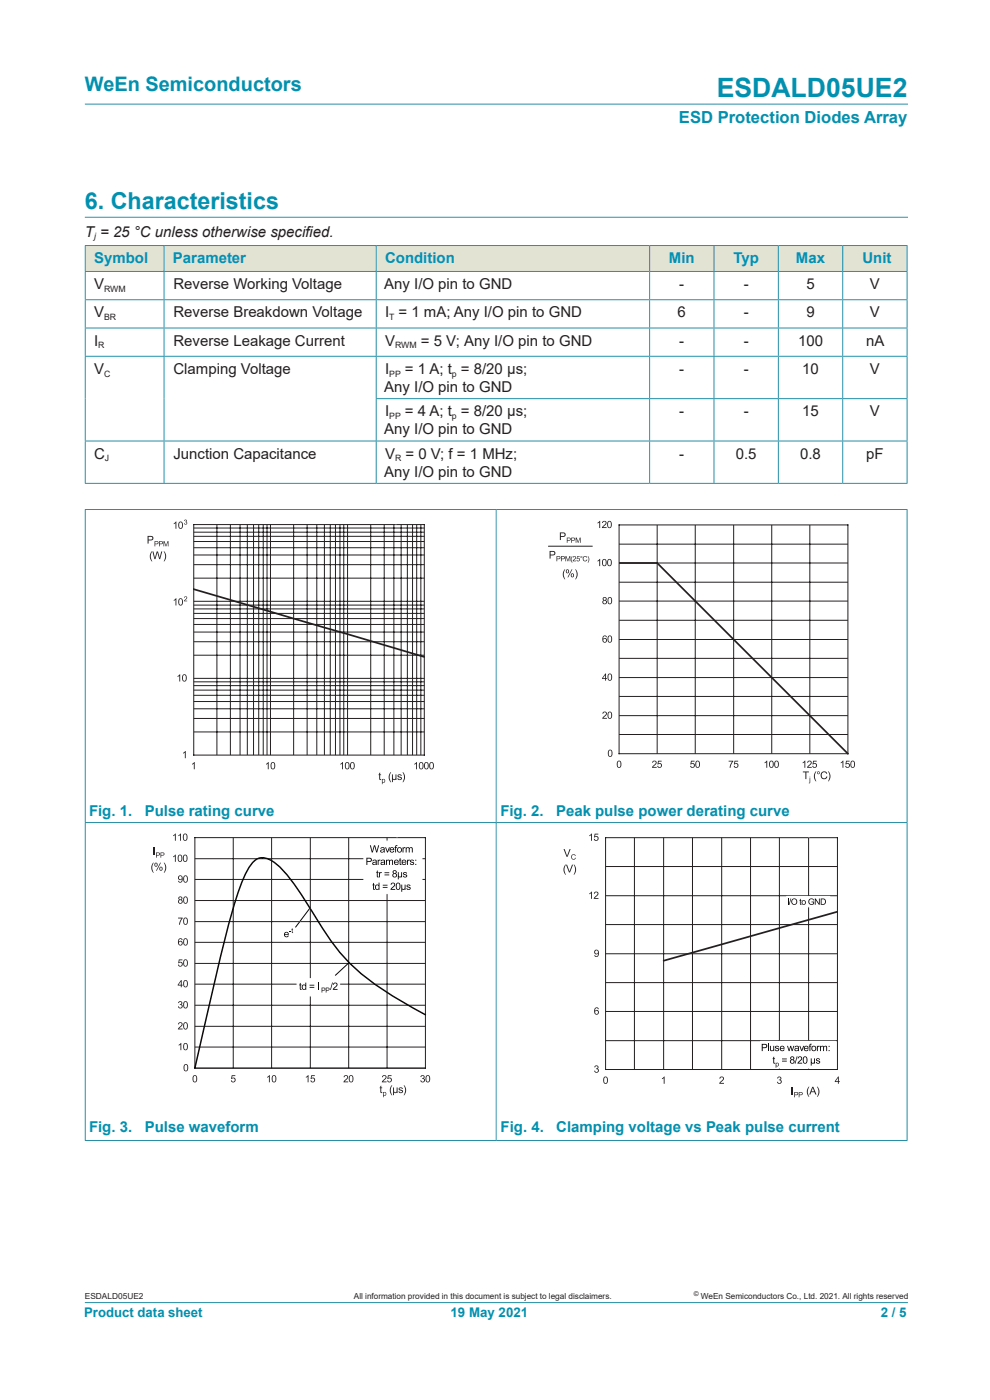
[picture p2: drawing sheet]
<svg xmlns="http://www.w3.org/2000/svg" width="210mm" height="297mm" viewBox="0 0 210 297" stroke-linecap="round" stroke-linejoin="round" font-family="sans-serif">
<defs><g id="words">
<text font-size="5.6" fill="#0091b0" x="152" y="20.6">ESDALD05UE2</text>
<text font-size="4.9" fill="#0091b0" x="18" y="44.2">6. Characteristics</text>
<text font-size="4.2" fill="#0091b0" x="18" y="19.4">WeEn Semiconductors</text>
<text font-size="3.5" fill="#0091b0" x="144" y="26">ESD Protection Diodes Array</text>
<g font-size="3.2" fill="#231f20">
<text x="18" y="50.2">T = 25 °C unless otherwise specif</text>
<text x="64.8" y="50.2">ied.</text>
<text x="20" y="61.3">V</text>
<text x="36.8" y="61.3">Reverse Working Voltage</text>
<text x="81.5" y="61.3">Any I/O pin to GND</text>
<text x="144.1" y="61.3">-</text>
<text x="157.8" y="61.3">-</text>
<text x="171" y="61.3">5</text>
<text x="184.5" y="61.3">V</text>
<text x="20" y="67.3">V</text>
<text x="36.8" y="67.3">Reverse Breakdown Voltage</text>
<text x="81.7" y="67.3">I = 1 mA; Any I/O pin to GND</text>
<text x="143.7" y="67.3">6</text>
<text x="157.8" y="67.3">-</text>
<text x="171" y="67.3">9</text>
<text x="184.5" y="67.3">V</text>
<text x="20" y="73.3">I</text>
<text x="36.8" y="73.3">Reverse Leakage Current</text>
<text x="81.7" y="73.3">V</text>
<text x="89.3" y="73.3">= 5 V; Any I/O pin to GND</text>
<text x="144.1" y="73.3">-</text>
<text x="157.8" y="73.3">-</text>
<text x="169.3" y="73.3">100</text>
<text x="183.7" y="73.3">nA</text>
<text x="20" y="79.3">V</text>
<text x="36.8" y="79.3">Clamping Voltage</text>
<text x="81.5" y="83.1">Any I/O pin to GND</text>
<text x="81.7" y="79.3">I</text>
<text x="85.9" y="79.3">= 1 A; t = 8/20 μs;</text>
<text x="144.1" y="79.3">-</text>
<text x="157.8" y="79.3">-</text>
<text x="170.2" y="79.3">10</text>
<text x="184.5" y="79.3">V</text>
<text x="81.7" y="88.3">I</text>
<text x="85.9" y="88.3">= 4 A; t = 8/20 μs;</text>
<text x="144.1" y="88.3">-</text>
<text x="157.8" y="88.3">-</text>
<text x="170.2" y="88.3">15</text>
<text x="184.5" y="88.3">V</text>
<text x="81.5" y="92.1">Any I/O pin to GND</text>
<text x="20" y="97.3">C</text>
<text x="36.8" y="97.3">Junction Capacitance</text>
<text x="81.5" y="101.1">Any I/O pin to GND</text>
<text x="81.7" y="97.3">V = 0 V; f = 1 MHz;</text>
<text x="144.1" y="97.3">-</text>
<text x="156.1" y="97.3">0.5</text>
<text x="169.7" y="97.3">0.8</text>
<text x="183.7" y="97.3">pF</text>
</g>
<g font-size="3.2" fill="#0091b0">
<text x="20" y="55.8">Symbol</text>
<text x="36.7" y="55.8">Parameter</text>
<text x="81.7" y="55.8">Condition</text>
<text x="141.9" y="55.8">Min</text>
<text x="155.6" y="55.8">Typ</text>
<text x="168.8" y="55.8">Max</text>
<text x="182.9" y="55.8">Unit</text>
<text x="18.9" y="173.1">Fig. 1.</text>
<text x="30.7" y="173.1">Pulse rating curve</text>
<text x="106.1" y="173.1">Fig. 2.</text>
<text x="117.9" y="173.1">Peak pulse power derating curve</text>
<text x="18.9" y="240.2">Fig. 3.</text>
<text x="30.7" y="240.2">Pulse waveform</text>
<text x="106.2" y="240.2">Fig. 4.</text>
<text x="118" y="240.2">Clamping voltage vs Peak pulse current</text>
</g>
<g font-size="2.8" fill="#0091b0">
<text x="17.9" y="279.4">Product data sheet</text>
<text x="95.6" y="279.4">19 May 2021</text>
<text x="186.8" y="279.4">2 / 5</text>
</g>
<g font-size="1.9" fill="#231f20">
<text x="19.9" y="50.8">j</text>
<text x="22.1" y="61.9">RWM</text>
<text x="22.1" y="67.9">BR</text>
<text x="82.6" y="67.9">T</text>
<text x="20.9" y="73.9">R</text>
<text x="83.8" y="73.9">RWM</text>
<text x="22.1" y="79.9">C</text>
<text x="82.6" y="79.9">PP</text>
<text x="95.9" y="79.9">p</text>
<text x="82.6" y="88.9">PP</text>
<text x="95.9" y="88.9">p</text>
<text x="22.3" y="97.9">J</text>
<text x="83.8" y="97.9">R</text>
</g>
<g font-size="1.8" fill="#231f20">
<text x="18" y="275.5">ESDALD05UE2</text>
<text x="75.1" y="275.5">All information provided in this document is subject to legal disclaimers.</text>
<text x="148.7" y="275.5">WeEn Semiconductors Co., Ltd. 2021. All rights reserved</text>
</g>
<text font-size="1.4" fill="#231f20" x="147.2" y="275">©</text>
</g></defs>
<path d="M18 22.1h174.6M18 46.1h174.6M18 108.1h174.5M18.1 108.2v66.2M105.2 108.2v66.2M192.4 108.2v66.2M18 174.5h174.5M18.1 174.6v67.3M105.2 174.6v67.3M192.4 174.6v67.3M18 242h174.5M18 276.3h174.6" fill="none" stroke="#288ea6" stroke-width=".21"/>
<g fill="none" stroke="#231f20" stroke-width=".21">
<path d="M41.1 111.3h48.9v48.9h-48.9zM41.1 112h48.9M41.1 112.9h48.9M41.1 113.8h48.9M41.1 114.9h48.9M41.1 116.2h48.9M41.1 117.7h48.9M41.1 119.8h48.9M46 111.3v48.9M48.9 111.3v48.9M50.9 111.3v48.9M52.5 111.3v48.9"/>
<path d="M53.8 111.3v48.9M54.9 111.3v48.9M55.8 111.3v48.9M56.6 111.3v48.9M57.4 111.3v48.9M62.3 111.3v48.9M65.1 111.3v48.9M67.2 111.3v48.9M68.8 111.3v48.9M70.1 111.3v48.9M71.2 111.3v48.9M72.1 111.3v48.9"/>
<path d="M72.9 111.3v48.9M73.7 111.3v48.9M78.6 111.3v48.9M81.5 111.3v48.9M83.6 111.3v48.9M85.1 111.3v48.9M86.4 111.3v48.9M87.5 111.3v48.9M88.4 111.3v48.9M89.3 111.3v48.9M41.1 127.6h48.9M41.1 122.6h48.9"/>
<path d="M41.1 128.4h48.9M41.1 129.2h48.9M41.1 130.1h48.9M41.1 131.2h48.9M41.1 132.5h48.9M41.1 134.1h48.9M41.1 136.1h48.9M41.1 139h48.9M41.1 143.9h48.9M41.1 144.6h48.9M41.1 145.5h48.9M41.1 146.4h48.9"/>
<path d="M41.1 147.5h48.9M41.1 148.8h48.9M41.1 150.4h48.9M41.1 152.4h48.9M41.1 155.3h48.9"/>
</g>
<g fill="#231f20">
<path d="M40.7 162l.6-.3v1.5h-.2v-1.2l-.4 .2z"/>
<path d="M56.4 162l.6-.3v1.5h-.2v-1.2l-.4 .2z"/>
<path d="M72.2 162l.6-.3v1.5h-.2v-1.2l-.4 .2z"/>
<path d="M87.9 162l.5-.3v1.5h-.1v-1.2l-.4 .2z"/>
<path d="M38.8 159.7l.6-.4v1.5h-.2v-1.1l-.4 .2z"/>
<path d="M37.7 143.4l.5-.4v1.6h-.2v-1.2l-.3 .2z"/>
<path d="M36.9 127.3l.5-.4v1.5h-.2v-1.1l-.3 .2z"/>
<path d="M39.1 126.6a.36 .36 0 0 1 .6 .1 .36 .36 0 0 1-.3 .5l-.2 .2h.5v.2h-.7l.1-.3a.47 .47 0 0 0 .4-.7l-.5 .2z"/>
<path d="M36.9 111l.5-.4v1.6h-.2v-1.2l-.3 .2z"/>
<path d="M39.2 110.3a.28 .28 0 0 1 .4 0 .28 .28 0 0 1-.1 .4 .33 .33 0 0 1 0 .6 .33 .33 0 0 1-.5-.3h.2a.21 .21 0 0 0 .2 .2 .21 .21 0 0 0 .2-.3 .21 .21 0 0 0-.3-.1v-.1a.18 .18 0 0 0 .2-.2 .18 .18 0 0 0-.2-.2 .18 .18 0 0 0-.1 .2h-.2z"/>
<path d="M57.7 161.9a.85 .85 0 0 0 .2 1.2 .79 .79 0 0 0 0-1.3zM57.6 161.8a.55 .55 0 0 1 .6 0 .55 .55 0 0 1 .2 .6 .55 .55 0 0 1-.5 .8 .55 .55 0 0 1-.5-.8z"/>
<path d="M73.4 161.9a.85 .85 0 0 0 .3 1.2 .79 .79 0 0 0-.1-1.3zM73.4 161.8a.55 .55 0 0 1 .6 0 .55 .55 0 0 1 .1 .6 .55 .55 0 0 1-.4 .8 .55 .55 0 0 1-.5-.8z"/>
<path d="M74.5 161.9a.85 .85 0 0 0 .3 1.2 .79 .79 0 0 0-.1-1.3zM74.5 161.8a.55 .55 0 0 1 .6 0 .55 .55 0 0 1 .1 .6 .55 .55 0 0 1-.4 .8 .55 .55 0 0 1-.5-.8z"/>
<path d="M89.1 161.9a.85 .85 0 0 0 .2 1.2 .79 .79 0 0 0 0-1.3zM89.1 161.8a.55 .55 0 0 1 .6 0 .55 .55 0 0 1 .1 .6 .55 .55 0 0 1-.5 .8 .55 .55 0 0 1-.5-.8z"/>
<path d="M90.2 161.9a.85 .85 0 0 0 .2 1.2 .79 .79 0 0 0 0-1.3zM90.2 161.8a.55 .55 0 0 1 .6 0 .55 .55 0 0 1 .1 .6 .55 .55 0 0 1-.5 .8 .55 .55 0 0 1-.5-.8z"/>
<path d="M91.3 161.9a.85 .85 0 0 0 .2 1.2 .79 .79 0 0 0 0-1.3zM91.3 161.8a.55 .55 0 0 1 .6 0 .55 .55 0 0 1 .1 .6 .55 .55 0 0 1-.5 .8 .55 .55 0 0 1-.5-.8z"/>
<path d="M38.9 143.3a.85 .85 0 0 0 .2 1.1 .79 .79 0 0 0 0-1.2zM38.8 143.1a.55 .55 0 0 1 .7 .1 .55 .55 0 0 1 .1 .6 .55 .55 0 0 1-.5 .8 .55 .55 0 0 1-.5-.8z"/>
<path d="M38.1 127.2a.85 .85 0 0 0 .2 1.1 .79 .79 0 0 0 0-1.2zM38 127a.55 .55 0 0 1 .7 .1 .55 .55 0 0 1 .1 .6 .55 .55 0 0 1-.5 .8 .55 .55 0 0 1-.5-.8z"/>
<path d="M38.1 110.9a.85 .85 0 0 0 .2 1.1 .79 .79 0 0 0 0-1.2zM38 110.7a.55 .55 0 0 1 .7 .1 .55 .55 0 0 1 .1 .6 .55 .55 0 0 1-.5 .8 .55 .55 0 0 1-.5-.8z"/>
</g>
<path d="M41 125l49 14.4" fill="none" stroke="#231f20" stroke-width=".37"/>
<g fill="#231f20">
<path d="M34.7 114.8h.2l.3 .9 .3-.9h.2v1.1h-.1v-.9l-.3 .9h-.2l-.3-.9v.9h-.1z"/>
<path d="M32.2 117h.1a1.88 1.88 0 0 0 0 2.1 1.44 1.44 0 0 1-.1-2.1z"/>
<path d="M32.3 117h.2l.4 1.4 .3-1.4h.3l.4 1.4 .3-1.4h.2l-.4 1.6h-.2l-.4-1.4-.4 1.4h-.2z"/>
<path d="M34.7 117a1.33 1.33 0 0 1 0 2.1 1.88 1.88 0 0 0 0-2.1z"/>
<path d="M80.4 164l.2-.1v.4h.2v.1h-.2v.7l.3 .4a.3 .3 0 0 1-.4-.1 .3 .3 0 0 1-.1-.3v-.7h-.1z"/>
<path d="M82.8 163.8h.2a1.88 1.88 0 0 0 0 2.1 1.44 1.44 0 0 1-.2-2.1z"/>
<path d="M83.1 164.3h.2v.7a.27 .27 0 0 0 .3 .3 .27 .27 0 0 0 .3-.3v-.7h.2v1.2h-.2v-.2l-.3 .2-.3-.2v.6h-.2z"/>
<path d="M84.4 164.4l.2-.1a.46 .46 0 0 1 .6 .3h-.2a.23 .23 0 0 0-.2-.2 .23 .23 0 0 0-.2 .3 .46 .46 0 0 1 .6 .2 .46 .46 0 0 1-.1 .6 .46 .46 0 0 1-.7-.1l-.1-.3h.2a.26 .26 0 0 0 .3 .3 .26 .26 0 0 0 .2-.4h-.1a.43 .43 0 0 1-.5-.1 .43 .43 0 0 1 0-.5z"/>
<path d="M85.4 163.8a1.33 1.33 0 0 1 0 2.1 1.88 1.88 0 0 0 0-2.1z"/>
<path d="M31.5 113.9v.6l.6-.1a.3 .3 0 0 0 .2-.3 .3 .3 0 0 0-.4-.2zM31.3 113.7h.6a.5 .5 0 0 1 .7 .5 .5 .5 0 0 1-.7 .5h-.4v.6h-.2z"/>
<path d="M32.9 114.9v.4h.4a.2 .2 0 0 0 .2-.2 .2 .2 0 0 0-.3-.2zM32.8 114.8h.6a.32 .32 0 0 1 .2 .3 .32 .32 0 0 1-.2 .3l-.5 .1v.4h-.1z"/>
<path d="M33.9 114.9v.4h.4a.2 .2 0 0 0 .1-.2 .2 .2 0 0 0-.2-.2zM33.7 114.8h.6a.32 .32 0 0 1 .3 .3 .32 .32 0 0 1-.2 .3l-.5 .1v.4h-.2z"/>
<path d="M81.2 165.4l.1 .5a.27 .27 0 0 0 .3-.3 .27 .27 0 0 0-.4-.2zM81 165.3l.1 .1a.37 .37 0 0 1 .6 .3 .37 .37 0 0 1-.6 .3v.4h-.1z"/>
</g>
<g fill="#fff">
<path d="M84.7 110l.5-.1 .2 .3h-.2a.29 .29 0 0 0-.5 .1 .29 .29 0 0 0 .3 .4l.3-.2a.44 .44 0 0 1-.7 .3 .44 .44 0 0 1 .1-.8z"/>
<path d="M85.7 109.6a.4 .4 0 0 1 .6 .1 .4 .4 0 0 1-.2 .6l-.5 .4h.6v.1h-.8l.7-.7a.25 .25 0 0 0 0-.4 .25 .25 0 0 0-.4 .2h-.2z"/>
<path d="M86.4 110.3h.5l-.1 .2h-.5z"/>
<path d="M83.4 110.5a.23 .23 0 0 0 .3 .2 .23 .23 0 0 0 .1-.3zM83.3 110a.38 .38 0 0 1 .5-.1 .38 .38 0 0 1 .3 .4l-.1 .5-.2-.1a.33 .33 0 0 1-.4 .2 .33 .33 0 0 1-.2-.5 .33 .33 0 0 1 .5-.1l.2-.1a.23 .23 0 0 0-.2-.2 .23 .23 0 0 0-.3 .2h-.1z"/>
<path d="M84.3 109.9h.2l-.3 1.1-.4 .2 .3-.2zM84.4 109.5h.2l-.1 .2h-.1z"/>
<path d="M87.3 109.7l-.1 .1a.52 .52 0 0 0 .2 .9 .58 .58 0 0 0 .3-.5 .58 .58 0 0 0-.3-.5zM87.2 109.6a.41 .41 0 0 1 .5 0 .41 .41 0 0 1 .1 .6 .49 .49 0 0 1-.3 .6 .49 .49 0 0 1-.6-.2l.1-.5z"/>
<path d="M88.2 109.7v.1a.52 .52 0 0 0 .1 .9 .58 .58 0 0 0 .4-.5 .58 .58 0 0 0-.3-.5zM88.1 109.6a.41 .41 0 0 1 .6 0 .41 .41 0 0 1 0 .6 .49 .49 0 0 1-.2 .6 .49 .49 0 0 1-.6-.2v-.5z"/>
<path d="M89.4 109.8l-.4 .6h.3zM89.5 109.5h.2l-.2 .9h.2l-.1 .1h-.1l-.1 .3h-.2l.1-.3h-.5v-.1z"/>
</g>
<g fill="none" stroke="#231f20" stroke-width=".21">
<path d="M131.3 111.4h48.6v48.5h-48.6zM131.3 119.4h48.6M131.3 115.4h48.6M139.4 111.4v48.5M147.5 111.4v48.5M155.6 111.4v48.5M163.7 111.4v48.5M171.8 111.4v48.5M131.3 127.5h48.6M131.3 135.7h48.6M131.3 123.5h48.6M131.3 131.6h48.6"/>
<path d="M131.3 139.7h48.6M131.3 143.7h48.6M131.3 151.8h48.6M131.3 147.7h48.6M131.3 155.8h48.6"/>
</g>
<g fill="#231f20">
<path d="M138.5 161.5a.52 .52 0 0 1 .8 .2 .52 .52 0 0 1-.5 .7l-.2 .3h.7v.2h-1l.2-.5a.59 .59 0 0 0 .4-.9l-.6 .3z"/>
<path d="M139.6 161.4h.7v.2h-.6v.4a.5 .5 0 0 1 .7 .2 .5 .5 0 0 1-.4 .7 .5 .5 0 0 1-.6-.4h.2a.32 .32 0 0 0 .5 .1 .32 .32 0 0 0 0-.5 .32 .32 0 0 0-.5 .1h-.2z"/>
<path d="M146.6 161.4h.7v.2h-.6l-.1 .4a.5 .5 0 0 1 .8 .2 .5 .5 0 0 1-.4 .7 .5 .5 0 0 1-.6-.4h.2a.32 .32 0 0 0 .5 .1 .32 .32 0 0 0 0-.5 .32 .32 0 0 0-.5 .1h-.2z"/>
<path d="M154.6 161.4h.9l-.5 1.5h-.2v-.5l.5-.8h-.7z"/>
<path d="M155.8 161.4h.8v.2h-.6l-.1 .4a.5 .5 0 0 1 .7 .2 .5 .5 0 0 1-.3 .7 .5 .5 0 0 1-.7-.4h.2a.32 .32 0 0 0 .5 .1 .32 .32 0 0 0 0-.5 .32 .32 0 0 0-.5 .1h-.1z"/>
<path d="M162.2 161.7l.5-.3v1.5h-.1v-1.2l-.4 .2z"/>
<path d="M170.3 161.7l.5-.3v1.5h-.2v-1.2l-.3 .2z"/>
<path d="M171.4 161.5a.52 .52 0 0 1 .8 .2 .52 .52 0 0 1-.5 .7l-.3 .3h.8v.2h-1l.2-.5a.59 .59 0 0 0 .4-.9l-.6 .3z"/>
<path d="M172.5 161.4h.7v.2h-.6v.4a.5 .5 0 0 1 .7 .2 .5 .5 0 0 1-.4 .7 .5 .5 0 0 1-.6-.4h.2a.32 .32 0 0 0 .5 .1 .32 .32 0 0 0 0-.5 .32 .32 0 0 0-.5 .1h-.2z"/>
<path d="M178.3 161.7l.6-.3v1.5h-.2v-1.2l-.4 .2z"/>
<path d="M179.5 161.4h.7v.2h-.6l-.1 .4a.5 .5 0 0 1 .7 .2 .5 .5 0 0 1-.3 .7 .5 .5 0 0 1-.6-.4h.2a.32 .32 0 0 0 .5 .1 .32 .32 0 0 0 0-.5 .32 .32 0 0 0-.5 .1h-.2z"/>
<path d="M127.9 151.1a.52 .52 0 0 1 .8 .2 .52 .52 0 0 1-.4 .7l-.3 .3h.7v.2h-1l.3-.5a.59 .59 0 0 0 .4-.9l-.6 .3z"/>
<path d="M126.7 119l.6-.4v1.5h-.2v-1.2l-.4 .2z"/>
<path d="M126.7 110.9l.6-.4v1.5h-.2v-1.2l-.4 .3z"/>
<path d="M127.9 110.6a.52 .52 0 0 1 .7 .2 .52 .52 0 0 1-.4 .7l-.3 .3h.8v.2h-1l.2-.4a.59 .59 0 0 0 .4-.9l-.6 .2z"/>
<path d="M131.1 161.6a.84 .84 0 0 0 .2 1.2 .78 .78 0 0 0 0-1.3zM131 161.5a.54 .54 0 0 1 .7 0 .54 .54 0 0 1 .1 .6 .54 .54 0 0 1-.5 .8 .54 .54 0 0 1-.5-.8z"/>
<path d="M147.8 161.6a.84 .84 0 0 0 .2 1.2 .78 .78 0 0 0 0-1.3zM147.7 161.5a.54 .54 0 0 1 .6 0 .54 .54 0 0 1 .2 .6 .54 .54 0 0 1-.5 .8 .54 .54 0 0 1-.5-.8z"/>
<path d="M163.4 161.6a.84 .84 0 0 0 .2 1.2 .78 .78 0 0 0 0-1.3zM163.4 161.5a.54 .54 0 0 1 .6 0 .54 .54 0 0 1 .1 .6 .54 .54 0 0 1-.5 .8 .54 .54 0 0 1-.5-.8z"/>
<path d="M164.5 161.6a.84 .84 0 0 0 .2 1.2 .78 .78 0 0 0 0-1.3zM164.4 161.5a.54 .54 0 0 1 .7 0 .54 .54 0 0 1 .1 .6 .54 .54 0 0 1-.5 .8 .54 .54 0 0 1-.5-.8z"/>
<path d="M180.7 161.6a.84 .84 0 0 0 .2 1.2 .78 .78 0 0 0 0-1.3zM180.6 161.5a.54 .54 0 0 1 .6 0 .54 .54 0 0 1 .2 .6 .54 .54 0 0 1-.5 .8 .54 .54 0 0 1-.5-.8z"/>
<path d="M129.2 159.3a.84 .84 0 0 0 .2 1.1 .78 .78 0 0 0 0-1.2zM129.2 159.1a.54 .54 0 0 1 .6 .1 .54 .54 0 0 1 .1 .6 .54 .54 0 0 1-.5 .8 .54 .54 0 0 1-.5-.8z"/>
<path d="M129.1 151.2a.84 .84 0 0 0 .3 1.1 .78 .78 0 0 0 0-1.2zM129.1 151a.54 .54 0 0 1 .6 .1 .54 .54 0 0 1 .1 .6 .54 .54 0 0 1-.4 .8 .54 .54 0 0 1-.5-.8z"/>
<path d="M128.4 143.2l-.5 .7h.5zM128.4 142.9h.2v1h.2v.1h-.2v.4h-.2v-.4h-.7z"/>
<path d="M129.1 143.1a.84 .84 0 0 0 .3 1.2 .78 .78 0 0 0 0-1.3zM129.1 143a.54 .54 0 0 1 .6 0 .54 .54 0 0 1 .1 .7 .54 .54 0 0 1-.4 .7 .54 .54 0 0 1-.5-.7z"/>
<path d="M128 135.9a.33 .33 0 0 0 .6 0 .33 .33 0 0 0-.6 0zM127.9 135l.6-.2 .2 .4h-.2a.3 .3 0 0 0-.3-.2 .3 .3 0 0 0-.2 .3l-.1 .2a.49 .49 0 0 1 .8 .2 .49 .49 0 0 1-.4 .7 .49 .49 0 0 1-.5-.6z"/>
<path d="M129.1 135.1a.84 .84 0 0 0 .3 1.1 .78 .78 0 0 0 0-1.2zM129.1 134.9a.54 .54 0 0 1 .6 .1 .54 .54 0 0 1 .1 .6 .54 .54 0 0 1-.4 .7 .54 .54 0 0 1-.5-.7z"/>
<path d="M128 127.7a.31 .31 0 0 0 .6 0 .31 .31 0 0 0-.6 0zM128 127a.25 .25 0 0 0 .5 0 .25 .25 0 0 0-.5 0zM127.9 126.8a.41 .41 0 0 1 .7-.1 .41 .41 0 0 1-.1 .7 .45 .45 0 0 1 .1 .6 .45 .45 0 0 1-.7 0 .45 .45 0 0 1 .2-.6l-.3-.3z"/>
<path d="M129.1 126.9a.84 .84 0 0 0 .3 1.1 .78 .78 0 0 0 0-1.2zM129.1 126.7a.54 .54 0 0 1 .6 .1 .54 .54 0 0 1 .1 .6 .54 .54 0 0 1-.4 .8 .54 .54 0 0 1-.5-.8z"/>
<path d="M128 118.8a.84 .84 0 0 0 .2 1.2 .78 .78 0 0 0 0-1.3zM127.9 118.7a.54 .54 0 0 1 .6 0 .54 .54 0 0 1 .2 .6 .54 .54 0 0 1-.5 .8 .54 .54 0 0 1-.5-.8z"/>
<path d="M129.1 118.8a.84 .84 0 0 0 .2 1.2 .78 .78 0 0 0 0-1.3zM129 118.7a.54 .54 0 0 1 .6 0 .54 .54 0 0 1 .2 .6 .54 .54 0 0 1-.5 .8 .54 .54 0 0 1-.5-.8z"/>
<path d="M129.1 110.8a.84 .84 0 0 0 .2 1.1 .78 .78 0 0 0 0-1.2zM129 110.6a.54 .54 0 0 1 .6 .1 .54 .54 0 0 1 .2 .6 .54 .54 0 0 1-.5 .7 .54 .54 0 0 1-.5-.7z"/>
</g>
<path d="M131.3 119.4h8.1l40.5 40.5" fill="none" stroke="#231f20" stroke-width=".36"/>
<g fill="#231f20">
<path d="M122.1 114.1h.2l.3 .9 .4-.9h.2v1h-.2v-.9l-.3 .9h-.1l-.3-.9v.9h-.2z"/>
<path d="M119 113.1v.6h.6a.29 .29 0 0 0 .2-.4 .29 .29 0 0 0-.4-.2zM118.8 112.9h.6a.5 .5 0 0 1 .6 .5 .5 .5 0 0 1-.6 .5h-.4v.7h-.2z"/>
<path d="M120.4 114.2v.4h.4a.2 .2 0 0 0 .1-.3 .2 .2 0 0 0-.2-.1zM120.2 114.1h.6a.32 .32 0 0 1 .3 .3 .32 .32 0 0 1-.2 .3h-.5v.4h-.2z"/>
<path d="M121.3 114.2v.4h.4a.2 .2 0 0 0 .2-.3 .2 .2 0 0 0-.3-.1zM121.2 114.1h.6a.32 .32 0 0 1 .2 .3 .32 .32 0 0 1-.2 .3h-.5v.4h-.1z"/>
</g>
<path d="M116.3 115.9h9.3" fill="none" stroke="#231f20" stroke-width=".21"/>
<g fill="#231f20">
<path d="M119.9 118h.3l.3 .9 .3-.9h.2v1.1h-.2v-.9l-.3 .9h-.1l-.3-1v1h-.2z"/>
<path d="M121.3 118l.1 .1a1.24 1.24 0 0 0 0 1.3 .96 .96 0 0 1-.1-1.4z"/>
<path d="M121.6 118.1a.38 .38 0 0 1 .6 .1 .38 .38 0 0 1-.3 .5l-.2 .2h.5v.2h-.7l.1-.3a.49 .49 0 0 0 .3-.7l-.4 .2z"/>
<path d="M122.4 118h.6v.1h-.5v.3a.36 .36 0 0 1 .5 .2 .36 .36 0 0 1-.3 .5 .36 .36 0 0 1-.4-.3h.1a.23 .23 0 0 0 .4 .1 .23 .23 0 0 0 0-.4 .23 .23 0 0 0-.4 .1h-.1z"/>
<path d="M123.8 118.1l.5-.1 .3 .3h-.2a.36 .36 0 0 0-.5 0 .36 .36 0 0 0 0 .5 .36 .36 0 0 0 .5-.1h.2a.54 .54 0 0 1-.8 .3 .54 .54 0 0 1 0-.9z"/>
<path d="M124.6 118a.89 .89 0 0 1 0 1.4 1.27 1.27 0 0 0 0-1.4z"/>
<path d="M119.8 120.8h.1a1.87 1.87 0 0 0 0 2.1 1.43 1.43 0 0 1-.1-2.1z"/>
<path d="M122 120.8a1.32 1.32 0 0 1 0 2.1 1.87 1.87 0 0 0 0-2.1z"/>
<path d="M170.3 163.7h1.3v.2h-.5v1.4h-.3v-1.4h-.5z"/>
<path d="M173 163.6h.2a1.87 1.87 0 0 0 0 2.2 1.43 1.43 0 0 1-.2-2.2z"/>
<path d="M174.3 163.9l.3-.2h.5l.4 .4-.2 .1a.57 .57 0 0 0-.9-.2 .57 .57 0 0 0 0 .8 .49 .49 0 0 0 .5 .3 .49 .49 0 0 0 .4-.4l.2 .1a.79 .79 0 0 1-1.2 .3 .79 .79 0 0 1 0-1.2z"/>
<path d="M175.6 163.6a1.32 1.32 0 0 1 0 2.2 1.87 1.87 0 0 0 0-2.2z"/>
<path d="M116.8 117.1v.5h.6a.29 .29 0 0 0 .2-.3 .29 .29 0 0 0-.4-.2zM116.6 116.9h.6a.5 .5 0 0 1 .6 .4 .5 .5 0 0 1-.6 .5h-.4v.7h-.2z"/>
<path d="M118.2 118.1v.4h.4a.2 .2 0 0 0 .1-.3 .2 .2 0 0 0-.2-.1zM118 118h.6a.32 .32 0 0 1 .3 .3 .32 .32 0 0 1-.2 .3h-.5v.5h-.2z"/>
<path d="M119.1 118.1v.4h.4a.2 .2 0 0 0 .2-.3 .2 .2 0 0 0-.3-.1zM119 118h.6a.32 .32 0 0 1 .2 .3 .32 .32 0 0 1-.2 .3h-.5v.5h-.1z"/>
<path d="M123.2 118.2a.15 .15 0 0 0 .3 0 .15 .15 0 0 0-.3 0zM123.1 118.2a.21 .21 0 0 1 .4 0 .21 .21 0 0 1-.4 0z"/>
<path d="M121.3 121.8v.5a.25 .25 0 0 0 .3-.3 .25 .25 0 0 0-.3-.2zM121.1 122a.4 .4 0 0 1 .8 0 .4 .4 0 0 1-.8 0zM121.3 120.8h.1l-.9 1.7h-.1zM120.2 121l.1 .5a.25 .25 0 0 0 .2-.3 .25 .25 0 0 0-.3-.2zM120 121.2a.4 .4 0 0 1 .8 0 .4 .4 0 0 1-.8 0z"/>
<path d="M171.7 165.1h.2v.9l-.3 .2zM171.7 164.8l.2 .1z"/>
<path d="M173.4 163.9a.2 .2 0 0 0 .4 0 .2 .2 0 0 0-.4 0zM173.3 163.9a.31 .31 0 0 1 .6 0 .31 .31 0 0 1-.6 0z"/>
</g>
<g fill="#fff">
<path d="M173.4 109.9h.2l-.1 .2a.29 .29 0 0 1 .3-.2 .29 .29 0 0 1 .3 .2 .28 .28 0 0 1 .3-.2 .28 .28 0 0 1 .2 .3l-.1 .7h-.2l.2-.8-.1-.1-.3 .2-.2 .7h-.1l.1-.8-.2-.1-.2 .3-.1 .6h-.2z"/>
<path d="M175.1 109.6h.3l-.2 .1 .1 .3h-.2l-.2 .9h-.1l.1-.9-.1-.1h.2z"/>
<path d="M175.5 109.6h.7l-.1 .1h-.5l-.1 .3a.42 .42 0 0 1 .6 .3 .42 .42 0 0 1-.4 .6 .42 .42 0 0 1-.4-.4h.1a.27 .27 0 0 0 .4 .2 .27 .27 0 0 0 .1-.4 .27 .27 0 0 0-.4-.1h-.2z"/>
<path d="M176.2 110.3h.5l-.1 .2h-.4z"/>
<path d="M178.9 109.6a.35 .35 0 0 1 .5 .1 .35 .35 0 0 1-.1 .5 .41 .41 0 0 1-.1 .7 .41 .41 0 0 1-.6-.4h.1a.26 .26 0 0 0 .3 .3 .26 .26 0 0 0 .2-.3 .26 .26 0 0 0-.2-.3v-.1a.23 .23 0 0 0 .3-.1 .23 .23 0 0 0-.2-.3 .23 .23 0 0 0-.2 .2h-.2z"/>
<path d="M172.5 110.5a.22 .22 0 0 0 .3 .2 .22 .22 0 0 0 .1-.3zM172.5 110.1a.38 .38 0 0 1 .4-.2 .38 .38 0 0 1 .3 .4l-.1 .6-.2-.2a.33 .33 0 0 1-.4 .2 .33 .33 0 0 1-.2-.5 .33 .33 0 0 1 .5-.1h.2a.23 .23 0 0 0-.2-.3 .23 .23 0 0 0-.2 .2h-.2z"/>
<path d="M177.1 109.8h-.1a.51 .51 0 0 0 .2 .9 .57 .57 0 0 0 .3-.5 .57 .57 0 0 0-.3-.5zM177 109.7a.4 .4 0 0 1 .5-.1 .4 .4 0 0 1 .1 .6 .49 .49 0 0 1-.3 .6 .49 .49 0 0 1-.6-.2l.1-.5z"/>
<path d="M178 109.8a.51 .51 0 0 0 .1 .9 .57 .57 0 0 0 .4-.5 .57 .57 0 0 0-.4-.5zM177.9 109.7a.4 .4 0 0 1 .6-.1 .4 .4 0 0 1 0 .6 .49 .49 0 0 1-.2 .6 .49 .49 0 0 1-.6-.2v-.5z"/>
</g>
<g fill="none" stroke="#231f20" stroke-width=".21">
<path d="M41.3 177.7h48.9v48.9h-48.9zM49.5 177.7v48.9M57.6 177.7v48.9M65.8 177.7v48.9M74 177.7v48.9M82.1 177.7v48.9M41.3 182.2h48.9M41.3 186.6h48.9M41.3 191h48.9M41.3 195.5h48.9M41.3 199.9h48.9M41.3 204.4h48.9"/>
<path d="M41.3 208.8h48.9M41.3 213.3h48.9M41.3 217.7h48.9M41.3 222.1h48.9"/>
</g>
<g fill="#231f20">
<path d="M49.2 228.1h.7v.2h-.6l-.1 .4a.5 .5 0 0 1 .7 .2 .5 .5 0 0 1-.3 .7 .5 .5 0 0 1-.6-.4h.2a.32 .32 0 0 0 .5 .1 .32 .32 0 0 0 0-.5 .32 .32 0 0 0-.5 .1h-.2z"/>
<path d="M56.7 228.5l.5-.4v1.5h-.2v-1.2l-.3 .2z"/>
<path d="M64.9 228.5l.5-.4v1.5h-.1v-1.2l-.4 .2z"/>
<path d="M66 228.1h.8v.2h-.6l-.1 .4a.5 .5 0 0 1 .7 .2 .5 .5 0 0 1-.3 .7 .5 .5 0 0 1-.7-.4h.2a.32 .32 0 0 0 .5 .1 .32 .32 0 0 0 0-.5 .32 .32 0 0 0-.5 .1h-.1z"/>
<path d="M73 228.2a.52 .52 0 0 1 .8 .2 .52 .52 0 0 1-.4 .7l-.3 .3h.8v.2h-1l.2-.4a.59 .59 0 0 0 .4-.9l-.6 .2z"/>
<path d="M81.2 228.2a.52 .52 0 0 1 .8 .2 .52 .52 0 0 1-.5 .7l-.2 .3h.7v.2h-1l.2-.4a.59 .59 0 0 0 .4-.9l-.6 .2z"/>
<path d="M82.3 228.1h.8v.2h-.7v.4a.5 .5 0 0 1 .7 .2 .5 .5 0 0 1-.3 .7 .5 .5 0 0 1-.7-.4h.2a.32 .32 0 0 0 .5 .1 .32 .32 0 0 0 0-.5 .32 .32 0 0 0-.5 .1h-.1z"/>
<path d="M89.3 228.2a.41 .41 0 0 1 .7 0 .41 .41 0 0 1-.1 .6 .48 .48 0 0 1 0 .8 .48 .48 0 0 1-.7-.4h.1a.31 .31 0 0 0 .4 .3 .31 .31 0 0 0 .2-.4 .31 .31 0 0 0-.4-.2v-.2a.26 .26 0 0 0 .4-.2 .26 .26 0 0 0-.3-.3 .26 .26 0 0 0-.2 .3h-.2z"/>
<path d="M37.9 221.6l.6-.3v1.5h-.2v-1.2l-.4 .2z"/>
<path d="M37.9 217a.52 .52 0 0 1 .8 .2 .52 .52 0 0 1-.4 .7l-.3 .3h.7v.2h-1l.3-.5a.59 .59 0 0 0 .4-.9l-.6 .3z"/>
<path d="M37.9 212.5a.41 .41 0 0 1 .7 0 .41 .41 0 0 1-.1 .6 .48 .48 0 0 1 0 .8 .48 .48 0 0 1-.7-.4h.1a.31 .31 0 0 0 .4 .3 .31 .31 0 0 0 .2-.4 .31 .31 0 0 0-.4-.2v-.2a.26 .26 0 0 0 .4-.2 .26 .26 0 0 0-.3-.3 .26 .26 0 0 0-.2 .3h-.2z"/>
<path d="M37.9 203.5h.8v.2h-.6l-.1 .4a.5 .5 0 0 1 .7 .3 .5 .5 0 0 1-.3 .7 .5 .5 0 0 1-.6-.5h.2a.32 .32 0 0 0 .4 .2 .32 .32 0 0 0 .1-.5 .32 .32 0 0 0-.5 0h-.2z"/>
<path d="M37.8 194.7h1l-.6 1.5h-.2l.1-.5 .4-.8h-.7z"/>
<path d="M36.7 181.7l.6-.4v1.5h-.2v-1.2l-.4 .3z"/>
<path d="M36.7 177.2l.6-.4v1.6h-.2v-1.2l-.4 .2z"/>
<path d="M37.8 177.2l.6-.4v1.6h-.2v-1.2l-.4 .2z"/>
<path d="M32.5 179.7h.2v1.7h-.2z"/>
<path d="M32.5 183h.1a1.88 1.88 0 0 0 0 2.1 1.44 1.44 0 0 1-.1-2.1z"/>
<path d="M34.7 183a1.33 1.33 0 0 1 0 2.1 1.88 1.88 0 0 0 0-2.1z"/>
<path d="M80.7 230.4l.2-.1v.4h.2v.2h-.2v.6l.2 .4a.3 .3 0 0 1-.3 0 .3 .3 0 0 1-.1-.4v-.6h-.2z"/>
<path d="M83.1 230.2h.1a1.88 1.88 0 0 0 0 2.2 1.44 1.44 0 0 1-.1-2.2z"/>
<path d="M83.4 230.7h.2v.7a.27 .27 0 0 0 .3 .3 .27 .27 0 0 0 .2-.3v-.7h.2v1.2h-.1v-.2l-.3 .2-.3-.1v.5h-.2z"/>
<path d="M84.6 230.8l.2-.1a.46 .46 0 0 1 .7 .3h-.2a.23 .23 0 0 0-.3-.2 .23 .23 0 0 0-.2 .3 .46 .46 0 0 1 .6 .2 .46 .46 0 0 1-.1 .6 .46 .46 0 0 1-.6-.1l-.2-.3h.2a.26 .26 0 0 0 .3 .3 .26 .26 0 0 0 .2-.4 .43 .43 0 0 1-.5-.1 .43 .43 0 0 1-.1-.5z"/>
<path d="M85.6 230.2a1.33 1.33 0 0 1 0 2.2 1.88 1.88 0 0 0 0-2.2z"/>
<path d="M41.1 228.3a.85 .85 0 0 0 .2 1.2 .79 .79 0 0 0 0-1.3zM41.1 228.2a.55 .55 0 0 1 .6 0 .55 .55 0 0 1 .1 .7 .55 .55 0 0 1-.5 .7 .55 .55 0 0 1-.5-.7z"/>
<path d="M57.9 228.3a.85 .85 0 0 0 .2 1.2 .79 .79 0 0 0 0-1.3zM57.8 228.2a.55 .55 0 0 1 .7 0 .55 .55 0 0 1 .1 .7 .55 .55 0 0 1-.5 .7 .55 .55 0 0 1-.5-.7z"/>
<path d="M74.3 228.3a.85 .85 0 0 0 .2 1.2 .79 .79 0 0 0 0-1.3zM74.2 228.2a.55 .55 0 0 1 .6 0 .55 .55 0 0 1 .2 .7 .55 .55 0 0 1-.5 .7 .55 .55 0 0 1-.5-.7z"/>
<path d="M90.5 228.3a.85 .85 0 0 0 .3 1.2 .79 .79 0 0 0 0-1.3zM90.5 228.2a.55 .55 0 0 1 .6 0 .55 .55 0 0 1 .1 .7 .55 .55 0 0 1-.4 .7 .55 .55 0 0 1-.5-.7z"/>
<path d="M39.2 226a.85 .85 0 0 0 .2 1.1 .79 .79 0 0 0 0-1.2zM39.2 225.8a.55 .55 0 0 1 .6 .1 .55 .55 0 0 1 .1 .6 .55 .55 0 0 1-.5 .8 .55 .55 0 0 1-.5-.8z"/>
<path d="M39.1 221.5a.85 .85 0 0 0 .3 1.2 .79 .79 0 0 0 0-1.3zM39.1 221.3a.55 .55 0 0 1 .6 .1 .55 .55 0 0 1 .2 .6 .55 .55 0 0 1-.5 .8 .55 .55 0 0 1-.5-.8z"/>
<path d="M39.1 217.1a.85 .85 0 0 0 .3 1.2 .79 .79 0 0 0 0-1.3zM39.1 216.9a.55 .55 0 0 1 .6 .1 .55 .55 0 0 1 .2 .6 .55 .55 0 0 1-.5 .8 .55 .55 0 0 1-.5-.8z"/>
<path d="M39.1 212.7a.85 .85 0 0 0 .3 1.1 .79 .79 0 0 0 0-1.3zM39.1 212.5a.55 .55 0 0 1 .6 0 .55 .55 0 0 1 .2 .7 .55 .55 0 0 1-.5 .7 .55 .55 0 0 1-.5-.7z"/>
<path d="M38.4 208.2l-.5 .7h.5zM38.4 207.9h.1v1h.2v.2h-.2v.3h-.1v-.3h-.7z"/>
<path d="M39.1 208.2a.85 .85 0 0 0 .3 1.1 .79 .79 0 0 0 0-1.2zM39.1 208a.55 .55 0 0 1 .6 .1 .55 .55 0 0 1 .2 .6 .55 .55 0 0 1-.5 .8 .55 .55 0 0 1-.5-.8z"/>
<path d="M39.1 203.8a.85 .85 0 0 0 .3 1.1 .79 .79 0 0 0 0-1.2zM39.1 203.6a.55 .55 0 0 1 .6 .1 .55 .55 0 0 1 .2 .6 .55 .55 0 0 1-.5 .8 .55 .55 0 0 1-.5-.8z"/>
<path d="M38 200.1a.33 .33 0 0 0 .6 0 .33 .33 0 0 0-.6 0zM37.9 199.2l.6-.1 .2 .3h-.2a.31 .31 0 0 0-.3-.2 .31 .31 0 0 0-.3 .4v.2a.49 .49 0 0 1 .8 .2 .49 .49 0 0 1-.4 .6 .49 .49 0 0 1-.5-.5z"/>
<path d="M39.1 199.3a.85 .85 0 0 0 .3 1.1 .79 .79 0 0 0 0-1.2zM39.1 199.1a.55 .55 0 0 1 .6 .1 .55 .55 0 0 1 .2 .6 .55 .55 0 0 1-.5 .8 .55 .55 0 0 1-.5-.8z"/>
<path d="M39.1 194.9a.85 .85 0 0 0 .3 1.1 .79 .79 0 0 0 0-1.2zM39.1 194.7a.55 .55 0 0 1 .6 .1 .55 .55 0 0 1 .2 .6 .55 .55 0 0 1-.5 .8 .55 .55 0 0 1-.5-.8z"/>
<path d="M37.9 191.3a.35 .35 0 0 0 .7 0 .35 .35 0 0 0-.7 0zM38 190.6a.25 .25 0 0 0 .5 0 .25 .25 0 0 0-.5 0zM37.9 190.3a.41 .41 0 0 1 .7-.1 .41 .41 0 0 1-.1 .7 .45 .45 0 0 1 .1 .7 .45 .45 0 0 1-.7 0 .45 .45 0 0 1 .1-.7l-.2-.2z"/>
<path d="M39.1 190.4a.85 .85 0 0 0 .3 1.2 .79 .79 0 0 0 0-1.3zM39.1 190.3a.55 .55 0 0 1 .6 0 .55 .55 0 0 1 .2 .7 .55 .55 0 0 1-.5 .7 .55 .55 0 0 1-.5-.7z"/>
<path d="M37.9 186.2a.35 .35 0 0 0 .7 0 .35 .35 0 0 0-.7 0zM37.9 185.8a.64 .64 0 0 1 .8 .2 .64 .64 0 0 1 0 .8 .48 .48 0 0 1-.4 .4 .48 .48 0 0 1-.5-.3h.2a.35 .35 0 0 0 .5 .1 .35 .35 0 0 0 .1-.5 .48 .48 0 0 1-.8 .1 .48 .48 0 0 1 .1-.8z"/>
<path d="M39.1 186a.85 .85 0 0 0 .3 1.1 .79 .79 0 0 0 0-1.2zM39.1 185.8a.55 .55 0 0 1 .6 .1 .55 .55 0 0 1 .2 .6 .55 .55 0 0 1-.5 .8 .55 .55 0 0 1-.5-.8z"/>
<path d="M38 181.6a.85 .85 0 0 0 .2 1.1 .79 .79 0 0 0 0-1.2zM37.9 181.4a.55 .55 0 0 1 .6 .1 .55 .55 0 0 1 .2 .6 .55 .55 0 0 1-.5 .8 .55 .55 0 0 1-.5-.8z"/>
<path d="M39.1 181.6a.85 .85 0 0 0 .2 1.1 .79 .79 0 0 0 0-1.2zM39 181.4a.55 .55 0 0 1 .6 .1 .55 .55 0 0 1 .2 .6 .55 .55 0 0 1-.5 .8 .55 .55 0 0 1-.5-.8z"/>
<path d="M39.1 177.1a.85 .85 0 0 0 .2 1.1 .79 .79 0 0 0 0-1.2zM39 176.9a.55 .55 0 0 1 .6 .1 .55 .55 0 0 1 .2 .6 .55 .55 0 0 1-.5 .8 .55 .55 0 0 1-.5-.8z"/>
<path d="M33.2 181v.4h.4a.2 .2 0 0 0 .2-.3 .2 .2 0 0 0-.3-.1zM33.1 180.8l.6 .1a.32 .32 0 0 1 .2 .3 .32 .32 0 0 1-.2 .3h-.5v.4h-.1z"/>
<path d="M34.2 181v.4h.4a.2 .2 0 0 0 .1-.3 .2 .2 0 0 0-.2-.1zM34 180.8l.6 .1a.32 .32 0 0 1 .3 .3 .32 .32 0 0 1-.2 .3h-.5v.4h-.2z"/>
<path d="M34 184.1l.1 .5a.25 .25 0 0 0 .2-.3 .25 .25 0 0 0-.3-.2zM33.8 184.3a.4 .4 0 0 1 .8 0 .4 .4 0 0 1-.8 0zM34 183h.1l-.8 1.7h-.2zM33 183.2v.5a.25 .25 0 0 0 .3-.3 .25 .25 0 0 0-.3-.2zM32.7 183.4a.4 .4 0 0 1 .8 0 .4 .4 0 0 1-.8 0z"/>
<path d="M81.4 231.8l.1 .6a.27 .27 0 0 0 .3-.3 .27 .27 0 0 0-.4-.3zM81.3 231.7l.1 .1a.37 .37 0 0 1 .5 .3 .37 .37 0 0 1-.5 .3v.4h-.1z"/>
</g>
<g fill="#fff">
<path d="M84.9 176.5l.5-.2 .2 .3h-.2a.29 .29 0 0 0-.4 .1 .29 .29 0 0 0 .3 .4l.2-.2a.44 .44 0 0 1-.6 .3 .44 .44 0 0 1 0-.7z"/>
<path d="M85.9 176a.4 .4 0 0 1 .6 .1 .4 .4 0 0 1-.2 .6l-.4 .4h.6l-.1 .2h-.7l.6-.8a.25 .25 0 0 0 0-.4 .25 .25 0 0 0-.4 .2h-.1z"/>
<path d="M86.6 176.7h.5v.2h-.5z"/>
<path d="M83.6 176.9a.23 .23 0 0 0 .3 .2 .23 .23 0 0 0 .1-.3zM83.6 176.5a.38 .38 0 0 1 .5-.2 .38 .38 0 0 1 .2 .4l-.1 .6-.1-.2a.33 .33 0 0 1-.5 .2 .33 .33 0 0 1-.1-.5 .33 .33 0 0 1 .4-.1h.2a.23 .23 0 0 0-.2-.3 .23 .23 0 0 0-.2 .2h-.2z"/>
<path d="M84.6 176.3h.1l-.2 1.2-.4 .1 .2-.2zM84.6 175.9h.2v.2h-.2z"/>
<path d="M87.5 176.1v.1a.52 .52 0 0 0 .1 .9 .58 .58 0 0 0 .4-.5 .58 .58 0 0 0-.4-.5zM87.4 176.1a.41 .41 0 0 1 .6-.1 .41 .41 0 0 1 0 .6 .49 .49 0 0 1-.2 .6 .49 .49 0 0 1-.6-.2v-.5z"/>
<path d="M88.5 176.1l-.1 .1a.52 .52 0 0 0 .1 .9 .58 .58 0 0 0 .4-.5 .58 .58 0 0 0-.3-.5zM88.4 176.1a.41 .41 0 0 1 .5-.1 .41 .41 0 0 1 .1 .6 .49 .49 0 0 1-.3 .6 .49 .49 0 0 1-.6-.2v-.5z"/>
<path d="M89.7 176.2l-.5 .6h.4zM89.8 175.9h.1l-.2 .9h.2v.1h-.2l-.1 .4h-.1v-.4h-.5v-.1z"/>
</g>
<path d="M77.2 178.4h12.3v11.2h-12.3z" fill-rule="evenodd" fill="#fff" stroke="#fff" stroke-width=".22"/>
<g fill="#030303">
<path d="M78.5 179.3h.2l.3 1.3 .3-1.3h.3l.3 1.3 .3-1.3h.2l-.4 1.5h-.2l-.4-1.3-.3 1.3h-.2z"/>
<path d="M81.7 179.7h.2l.3 .9 .3-.9h.2l-.4 1.1h-.2z"/>
<path d="M83.9 179.4l.4-.1v.2l-.3 .1 .2 .3h-.2v.9h-.2v-.9h-.1z"/>
<path d="M85.4 179.7h.2v.2l.3-.2v.3a.25 .25 0 0 0-.3 0 .25 .25 0 0 0 0 .3v.5h-.2z"/>
<path d="M86.1 179.7h.1v.2a.37 .37 0 0 1 .7 0l.3-.2 .3 .1 .1 1h-.2v-.6a.23 .23 0 0 0-.2-.3 .23 .23 0 0 0-.3 .2v.7h-.2v-.7a.25 .25 0 0 0-.3-.2 .25 .25 0 0 0-.2 .4v.5h-.1z"/>
<path d="M80.1 182.4h.2v.2l.3-.2v.2a.25 .25 0 0 0-.2 0 .25 .25 0 0 0-.1 .3v.6h-.2z"/>
<path d="M81.9 182.4h.1v.1a.37 .37 0 0 1 .7 .1l.3-.2 .3 .1 .1 1h-.2v-.7a.23 .23 0 0 0-.2-.3 .23 .23 0 0 0-.3 .2v.8h-.2v-.7a.25 .25 0 0 0-.3-.3 .25 .25 0 0 0-.1 .4v.6h-.2z"/>
<path d="M84.8 182.1l.2-.1v.4h.1v.1h-.1v.7l.2 .3a.28 .28 0 0 1-.3 0 .28 .28 0 0 1-.1-.3v-.7h-.2z"/>
<path d="M86.3 182.4h.2v.2l.4-.2v.2a.25 .25 0 0 0-.3 0 .25 .25 0 0 0-.1 .3v.6h-.2z"/>
<path d="M87 182.5l.6-.1 .2 .3h-.2a.22 .22 0 0 0-.2-.2 .22 .22 0 0 0-.2 .3 .43 .43 0 0 1 .6 .2 .43 .43 0 0 1-.1 .5 .43 .43 0 0 1-.6-.1l-.2-.2 .2-.1a.25 .25 0 0 0 .3 .3 .25 .25 0 0 0 .2-.3h-.1a.4 .4 0 0 1-.4-.1 .4 .4 0 0 1-.1-.5z"/>
<path d="M79.9 184.8l.2-.2v.4h.2v.2h-.2v.6l.2 .3a.28 .28 0 0 1-.3 0 .28 .28 0 0 1-.1-.3v-.6h-.1z"/>
<path d="M80.4 185h.2v.2l.3-.2v.2a.25 .25 0 0 0-.2 .1 .25 .25 0 0 0-.1 .3v.5h-.2z"/>
<path d="M84.4 185h.2v.7a.26 .26 0 0 0 .2 .3 .26 .26 0 0 0 .3-.3v-.7h.2v1.1l-.7-.1v.6h-.2z"/>
<path d="M85.6 185.1l.5-.1 .2 .3h-.1a.22 .22 0 0 0-.3-.2 .22 .22 0 0 0-.2 .3h.1a.43 .43 0 0 1 .5 .2 .43 .43 0 0 1-.1 .6 .43 .43 0 0 1-.6-.1l-.1-.3h.2a.25 .25 0 0 0 .2 .2 .25 .25 0 0 0 .2-.3 .4 .4 0 0 1-.5-.1 .4 .4 0 0 1 0-.5z"/>
<path d="M79.1 187.4l.2-.1v.4h.2v.1h-.2v.7l.2 .3a.28 .28 0 0 1-.3-.1 .28 .28 0 0 1-.1-.3v-.6h-.1z"/>
<path d="M83 187.4a.52 .52 0 0 1 .8 .2 .52 .52 0 0 1-.4 .7l-.3 .3h.7v.2h-1l.3-.5a.59 .59 0 0 0 .4-.9l-.6 .3z"/>
<path d="M85.1 187.7h.2v.6a.26 .26 0 0 0 .3 .3 .26 .26 0 0 0 .2-.3v-.6h.2v1.1l-.7-.1v.5h-.2z"/>
<path d="M86.3 187.8l.6-.1 .2 .2-.2 .1a.22 .22 0 0 0-.3-.2 .22 .22 0 0 0-.1 .2v.1a.43 .43 0 0 1 .6 .1 .43 .43 0 0 1-.2 .6 .43 .43 0 0 1-.6-.1l-.1-.3h.2a.25 .25 0 0 0 .3 .3 .25 .25 0 0 0 .2-.3l-.1-.1a.4 .4 0 0 1-.5-.1 .4 .4 0 0 1 0-.4z"/>
<path d="M80.9 180.4a.29 .29 0 0 0 .4 .3 .29 .29 0 0 0 .1-.4zM80.8 179.9l.2-.2a.46 .46 0 0 1 .5 .2 .46 .46 0 0 1 .1 .5l.1 .4-.3-.1a.38 .38 0 0 1-.6 .2 .38 .38 0 0 1 0-.6l.6-.1a.28 .28 0 0 0-.2-.3 .28 .28 0 0 0-.3 .2h-.2z"/>
<path d="M82.9 180l-.1 .2h.6l-.1-.3zM82.8 179.9a.52 .52 0 0 1 .6-.1 .52 .52 0 0 1 .2 .5h-.8a.32 .32 0 0 0 .3 .4 .32 .32 0 0 0 .3-.2h.2a.56 .56 0 0 1-.8 .2 .56 .56 0 0 1 0-.8z"/>
<path d="M84.5 180a.38 .38 0 0 0 0 .6 .38 .38 0 0 0 .5-.1v-.5zM84.2 180.3a.55 .55 0 0 1 1.1 0 .55 .55 0 0 1-1.1 0z"/>
<path d="M77.9 182.1v.6h.6a.28 .28 0 0 0 .2-.4 .28 .28 0 0 0-.4-.2zM77.7 182h.6a.47 .47 0 0 1 .6 .4 .47 .47 0 0 1-.6 .5h-.4v.6h-.2z"/>
<path d="M79.2 183.1a.29 .29 0 0 0 .4 .3 .29 .29 0 0 0 .1-.5zM79.1 182.5l.2-.1a.46 .46 0 0 1 .6 .1 .46 .46 0 0 1 0 .5l.1 .5-.3-.1a.38 .38 0 0 1-.6 .1 .38 .38 0 0 1 .1-.6l.5-.1a.28 .28 0 0 0-.2-.3 .28 .28 0 0 0-.3 .2h-.2z"/>
<path d="M81 183.1a.29 .29 0 0 0 .3 .3 .29 .29 0 0 0 .2-.5zM80.8 182.5l.3-.1a.46 .46 0 0 1 .5 .1 .46 .46 0 0 1 .1 .5v.5l-.2-.1a.38 .38 0 0 1-.6 .1 .38 .38 0 0 1 0-.6l.6-.1a.28 .28 0 0 0-.3-.3 .28 .28 0 0 0-.3 .2h-.2z"/>
<path d="M83.9 182.6l-.1 .2h.6l-.2-.3zM83.7 182.5a.52 .52 0 0 1 .6-.1 .52 .52 0 0 1 .3 .6h-.8a.32 .32 0 0 0 .2 .4 .32 .32 0 0 0 .4-.3l.2 .1a.55 .55 0 0 1-.9 .2 .55 .55 0 0 1 0-.9z"/>
<path d="M85.5 182.6l-.1 .2h.6l-.2-.3zM85.3 182.5a.52 .52 0 0 1 .6-.1 .52 .52 0 0 1 .3 .6h-.8a.32 .32 0 0 0 .2 .4 .32 .32 0 0 0 .4-.3l.2 .1a.55 .55 0 0 1-.8 .2 .55 .55 0 0 1-.1-.9z"/>
<path d="M88.1 183.3h.2v.2h-.2zM88.1 182.4h.2v.2h-.2z"/>
<path d="M81.6 185.5h1v.2h-1zM81.6 185.1h1v.1h-1z"/>
<path d="M83.4 185.7a.31 .31 0 0 0 .6 0 .31 .31 0 0 0-.6 0zM83.5 185a.25 .25 0 0 0 .5 0 .25 .25 0 0 0-.5 0zM83.4 184.7a.41 .41 0 0 1 .6 0 .41 .41 0 0 1-.1 .6 .45 .45 0 0 1 .2 .7 .45 .45 0 0 1-.7 0 .45 .45 0 0 1 .1-.7l-.2-.2z"/>
<path d="M79.8 187.9a.39 .39 0 0 0-.1 .5 .39 .39 0 0 0 .5 .1v-.6zM79.7 187.8l.3-.2 .3 .2v-.6h.2v1.6h-.2v-.2a.53 .53 0 0 1-.7-.1 .53 .53 0 0 1 .1-.7z"/>
<path d="M81.2 188.2h1v.1h-1zM81.2 187.7h1v.2h-1z"/>
<path d="M84.2 187.5a.85 .85 0 0 0 .2 1.1 .79 .79 0 0 0 0-1.2zM84.2 187.3a.55 .55 0 0 1 .6 .1 .55 .55 0 0 1 .1 .6 .55 .55 0 0 1-.5 .8 .55 .55 0 0 1-.4-.8z"/>
</g>
<path d="M59.7 196.2h3v3.3h-3z" fill-rule="evenodd" fill="#fff" stroke="#fff" stroke-width=".22"/>
<g fill="#030303">
<path d="M61.4 197.5h.4v.1h-.4z"/>
<path d="M61.9 197l.1-.1v.3h.2l-.2 .5 .2 .2h-.3z"/>
<path d="M60.6 197.9l-.1 .3h.6l-.2-.3zM60.4 197.8a.52 .52 0 0 1 .6-.1 .52 .52 0 0 1 .3 .6h-.9a.32 .32 0 0 0 .3 .4 .32 .32 0 0 0 .4-.2h.2a.56 .56 0 0 1-.9 .2 .56 .56 0 0 1 0-.9z"/>
</g>
<path d="M63 207.6h9v3.7h-9z" fill-rule="evenodd" fill="#fff" stroke="#fff" stroke-width=".22"/>
<g fill="#030303">
<path d="M63.6 208.6l.2-.1v.4h.2v.1h-.2v.7l.2 .3a.28 .28 0 0 1-.3 0 .28 .28 0 0 1-.1-.3v-.7h-.1z"/>
<path d="M67.4 208.5h.2v1.5h-.2z"/>
<path d="M70.5 208.4h.1l-.4 1.6h-.2z"/>
<path d="M70.8 208.6a.52 .52 0 0 1 .8 .2 .52 .52 0 0 1-.5 .7l-.2 .3h.7v.2h-1l.2-.5a.59 .59 0 0 0 .4-.9l-.6 .3z"/>
<path d="M64.3 209.1a.39 .39 0 0 0-.1 .5 .39 .39 0 0 0 .5 .2v-.7zM64.1 209l.4-.1 .3 .1v-.5h.2v1.5h-.2v-.2a.53 .53 0 0 1-.8 0 .53 .53 0 0 1 .1-.8z"/>
<path d="M65.7 209.4h1v.1h-1zM65.7 208.9h1v.2h-1z"/>
<path d="M68.4 209.6v.4l.5-.1-.1-.2zM68.2 209.5h.6a.3 .3 0 0 1 .2 .3 .3 .3 0 0 1-.2 .3h-.4v.5h-.2z"/>
<path d="M69.2 209.6v.4l.5-.1v-.2zM69.1 209.5h.6a.3 .3 0 0 1 .2 .3 .3 .3 0 0 1-.2 .3h-.5v.5h-.1z"/>
</g>
<path d="M90.2 215.3a72.6 72.6 0 0 1-15.4-10.4 55 55 0 0 1-8.9-12 46 46 0 0 0-6.9-9.3 4.9 4.9 0 0 0-4-1.6 5.1 5.1 0 0 0-2.8 3.2 82.1 82.1 0 0 0-4.7 14.9l-6.2 26.5" fill="none" stroke="#030303" stroke-width=".31"/>
<path d="M65.7 192.6l-3 4.1z" fill="#fff"/>
<path d="M65.7 192.6l-3 4.1M74.1 204.2l-3 2.7" fill="none" stroke="#030303" stroke-width=".21"/>
<g fill="none" stroke="#231f20" stroke-width=".21">
<path d="M128.5 177.7h49.1v49.2h-49.1zM134.6 177.7v49.2M140.8 177.7v49.2M146.9 177.7v49.2M153.1 177.7v49.2M159.2 177.7v49.2M165.3 177.7v49.2M171.5 177.7v49.2M128.5 190h49.1M128.5 183.8h49.1M128.5 196.1h49.1M128.5 202.3h49.1"/>
<path d="M128.5 214.6h49.1M128.5 208.5h49.1M128.5 220.8h49.1"/>
</g>
<g fill="#231f20">
<path d="M140.4 228.8l.6-.4v1.5h-.2v-1.2l-.4 .2z"/>
<path d="M152.7 228.5a.53 .53 0 0 1 .8 .2 .53 .53 0 0 1-.4 .7l-.3 .3h.8v.2h-1l.2-.4a.6 .6 0 0 0 .4-.9l-.6 .2z"/>
<path d="M165 228.5a.41 .41 0 0 1 .6 0 .41 .41 0 0 1-.1 .6 .48 .48 0 0 1 .1 .8 .48 .48 0 0 1-.8-.4h.2a.31 .31 0 0 0 .4 .3 .31 .31 0 0 0 .2-.4 .31 .31 0 0 0-.4-.2v-.2a.26 .26 0 0 0 .4-.2 .26 .26 0 0 0-.3-.3 .26 .26 0 0 0-.3 .3h-.2z"/>
<path d="M126.2 226.1a.41 .41 0 0 1 .6 0 .41 .41 0 0 1 0 .6 .48 .48 0 0 1 0 .9 .48 .48 0 0 1-.8-.5h.2a.31 .31 0 0 0 .4 .3 .31 .31 0 0 0 .2-.4 .31 .31 0 0 0-.4-.2v-.1a.27 .27 0 0 0 .4-.2 .27 .27 0 0 0-.3-.4 .27 .27 0 0 0-.3 .3h-.1z"/>
<path d="M125 189.5l.6-.4v1.6h-.2v-1.2l-.4 .2z"/>
<path d="M126.1 189.3a.53 .53 0 0 1 .8 .2 .53 .53 0 0 1-.4 .7l-.3 .3h.8v.2h-1.1l.3-.5a.6 .6 0 0 0 .4-.9l-.6 .3z"/>
<path d="M125 177.2l.6-.4v1.6h-.2v-1.2l-.4 .2z"/>
<path d="M126.1 176.9h.8v.1h-.6l-.1 .5a.51 .51 0 0 1 .7 .2 .51 .51 0 0 1-.3 .7 .51 .51 0 0 1-.6-.4h.2a.32 .32 0 0 0 .4 .1 .32 .32 0 0 0 .1-.5 .32 .32 0 0 0-.5 .1l-.2-.1z"/>
<path d="M128.2 228.6a.85 .85 0 0 0 .3 1.2 .79 .79 0 0 0 0-1.3zM128.2 228.5a.55 .55 0 0 1 .6 0 .55 .55 0 0 1 .2 .7 .55 .55 0 0 1-.5 .7 .55 .55 0 0 1-.5-.7z"/>
<path d="M177.7 228.7l-.4 .7h.4zM177.8 228.4h.1v1h.2v.1h-.2v.4h-.2v-.4h-.6z"/>
<path d="M126.2 214.8a.35 .35 0 0 0 .7 0 .35 .35 0 0 0-.7 0zM126.2 213.9l.5-.2 .3 .4h-.2a.31 .31 0 0 0-.3-.2 .31 .31 0 0 0-.3 .3v.2a.49 .49 0 0 1 .8 .2 .49 .49 0 0 1-.4 .7 .49 .49 0 0 1-.6-.5z"/>
<path d="M126.2 202a.33 .33 0 0 0 .6 0 .33 .33 0 0 0-.6 0zM126.2 201.6a.64 .64 0 0 1 .8 .1 .64 .64 0 0 1 0 .8 .48 .48 0 0 1-.4 .5 .48 .48 0 0 1-.5-.4h.1a.35 .35 0 0 0 .5 .2 .35 .35 0 0 0 .2-.5 .48 .48 0 0 1-.8 0 .48 .48 0 0 1 .1-.7z"/>
</g>
<path d="M177.6 193.4l-36.8 10.4" fill="none" stroke="#231f20" stroke-width=".37"/>
<g fill="#231f20">
<path d="M119.5 180.1h.3l.5 1.5 .5-1.5h.2l-.6 1.7h-.2z"/>
<path d="M121.3 181.4l.5-.2 .3 .3-.1 .1a.36 .36 0 0 0-.6-.1 .36 .36 0 0 0 0 .6 .36 .36 0 0 0 .6-.1h.1a.54 .54 0 0 1-.8 .2 .54 .54 0 0 1 0-.8z"/>
<path d="M119.9 183.4h.2a1.89 1.89 0 0 0 0 2.2 1.45 1.45 0 0 1-.2-2.2z"/>
<path d="M120.1 183.4h.2l.5 1.5 .5-1.5h.3l-.7 1.7h-.2z"/>
<path d="M121.7 183.4a1.34 1.34 0 0 1 0 2.2 1.89 1.89 0 0 0 0-2.2z"/>
<path d="M167.9 230.6h.2v1.6h-.2z"/>
<path d="M171.5 230.5h.2a1.89 1.89 0 0 0 0 2.2 1.45 1.45 0 0 1-.2-2.2z"/>
<path d="M173.3 230.5a1.33 1.33 0 0 1 0 2.2 1.89 1.89 0 0 0 0-2.2z"/>
<path d="M168.6 231.8v.4h.4a.2 .2 0 0 0 .2-.3 .2 .2 0 0 0-.3-.1zM168.5 231.7h.6a.32 .32 0 0 1 .2 .3 .32 .32 0 0 1-.2 .3h-.5v.5h-.1z"/>
<path d="M169.6 231.8v.4h.4a.2 .2 0 0 0 .1-.3 .2 .2 0 0 0-.2-.1zM169.4 231.7h.6a.32 .32 0 0 1 .3 .3 .32 .32 0 0 1-.2 .3h-.5v.5h-.2z"/>
<path d="M172.4 230.7l-.3 .8h.6zM172.3 230.6h.2l.7 1.6h-.2l-.2-.5h-.7l-.2 .5h-.2z"/>
</g>
<g fill="#fff">
<path d="M172.3 176.5l.5-.2 .2 .3h-.2a.29 .29 0 0 0-.5 .1 .29 .29 0 0 0 .3 .4l.3-.2a.44 .44 0 0 1-.7 .3 .44 .44 0 0 1 .1-.7z"/>
<path d="M173.3 176a.4 .4 0 0 1 .6 .1 .4 .4 0 0 1-.2 .6l-.4 .4h.5v.2h-.8l.7-.8a.25 .25 0 0 0 0-.4 .25 .25 0 0 0-.4 .2h-.1z"/>
<path d="M174 176.7h.5v.2h-.5z"/>
<path d="M171 176.9a.23 .23 0 0 0 .3 .2 .23 .23 0 0 0 .1-.3zM170.9 176.5a.38 .38 0 0 1 .5-.2 .38 .38 0 0 1 .3 .4l-.1 .6-.2-.2a.33 .33 0 0 1-.4 .2 .33 .33 0 0 1-.2-.5 .33 .33 0 0 1 .5-.1h.2a.23 .23 0 0 0-.2-.3 .23 .23 0 0 0-.3 .2h-.1z"/>
<path d="M171.9 176.3h.2l-.3 1.2-.4 .1 .3-.2zM172 175.9h.2l-.1 .2h-.1z"/>
<path d="M174.9 176.1v.1a.52 .52 0 0 0 .1 .9 .58 .58 0 0 0 .3-.5 .58 .58 0 0 0-.3-.5zM174.8 176.1a.41 .41 0 0 1 .6-.1 .41 .41 0 0 1 0 .6 .49 .49 0 0 1-.2 .6 .49 .49 0 0 1-.6-.2v-.5z"/>
<path d="M175.9 176.1l-.1 .1a.52 .52 0 0 0 .1 .9 .58 .58 0 0 0 .4-.5 .58 .58 0 0 0-.3-.5zM175.8 176.1a.41 .41 0 0 1 .5-.1 .41 .41 0 0 1 .1 .6 .49 .49 0 0 1-.3 .6 .49 .49 0 0 1-.6-.2v-.5z"/>
<path d="M177.1 176.2l-.5 .6h.4zM177.2 175.9h.1l-.2 .9h.2v.1h-.2l-.1 .4h-.1v-.4h-.5v-.1z"/>
</g>
<path d="M161.3 220.9h16v5.7h-16z" fill-rule="evenodd" fill="#fff"/>
<path d="M161.3 220.9h16v5.7h-16z" fill="none" stroke="#fff" stroke-width=".22"/>
<g fill="#030303">
<path d="M162.9 221.5h.2v1.5h-.2z"/>
<path d="M163.3 221.9h.2v.6a.28 .28 0 0 0 .3 .3 .28 .28 0 0 0 .2-.3v-.6h.2v1.1h-.1v-.2a.39 .39 0 0 1-.5 .2 .39 .39 0 0 1-.3-.4z"/>
<path d="M164.5 222l.5-.1 .2 .3h-.1a.22 .22 0 0 0-.3-.2 .22 .22 0 0 0-.2 .2l.1 .1a.43 .43 0 0 1 .5 .1 .43 .43 0 0 1-.1 .6 .43 .43 0 0 1-.6-.1l-.1-.3h.1a.25 .25 0 0 0 .3 .3 .25 .25 0 0 0 .2-.3v-.1a.4 .4 0 0 1-.5-.1 .4 .4 0 0 1 0-.4z"/>
<path d="M167 221.9h.1l.3 .9 .2-.9h.2l.2 .8 .3-.8h.2l-.4 1.1h-.2l-.2-.9-.2 .9h-.2z"/>
<path d="M169.6 221.9h.2l.3 .9 .3-.9h.2l-.4 1.1h-.2z"/>
<path d="M171.8 221.5l.4-.1v.2l-.3 .1v.2h.2v.1h-.2v1h-.2v-1h-.2z"/>
<path d="M173.3 221.9h.2v.1l.3-.1v.2a.25 .25 0 0 0-.3 0 .25 .25 0 0 0 0 .3v.6h-.2z"/>
<path d="M173.9 221.9h.2v.1a.37 .37 0 0 1 .7 0l.3-.2 .3 .1 .1 1.1h-.2v-.7a.23 .23 0 0 0-.2-.3 .23 .23 0 0 0-.3 .2v.8h-.2v-.7a.25 .25 0 0 0-.3-.3 .25 .25 0 0 0-.2 .4v.6h-.2z"/>
<path d="M164 224.3l.2-.2v.4h.2v.2h-.2v.6l.2 .3a.28 .28 0 0 1-.3 0 .28 .28 0 0 1-.1-.3v-.6h-.1z"/>
<path d="M169 224.1h.2l-.5 1.6h-.1z"/>
<path d="M169.3 224.2a.53 .53 0 0 1 .8 .2 .53 .53 0 0 1-.4 .8l-.3 .3h.8v.1h-1l.2-.4a.6 .6 0 0 0 .4-.9l-.6 .2z"/>
<path d="M172 224.5h.2v.7a.26 .26 0 0 0 .2 .3 .26 .26 0 0 0 .3-.3v-.7h.2v1.1l-.7-.1v.6h-.2z"/>
<path d="M173.2 224.6l.5-.1 .2 .3h-.1a.22 .22 0 0 0-.3-.2 .22 .22 0 0 0-.2 .3h.1a.43 .43 0 0 1 .5 .2 .43 .43 0 0 1-.1 .6 .43 .43 0 0 1-.6-.1l-.1-.3h.1a.25 .25 0 0 0 .3 .2 .25 .25 0 0 0 .2-.3 .4 .4 0 0 1-.5-.1 .4 .4 0 0 1 0-.5z"/>
<path d="M161.8 221.6v.6h.5a.28 .28 0 0 0 .2-.4 .28 .28 0 0 0-.3-.2zM161.6 221.5h.6a.47 .47 0 0 1 .6 .4 .47 .47 0 0 1-.6 .5h-.4v.6h-.2z"/>
<path d="M165.7 222.1l-.1 .2h.6l-.1-.3zM165.5 222a.52 .52 0 0 1 .7-.1 .52 .52 0 0 1 .2 .6h-.8a.32 .32 0 0 0 .2 .3 .32 .32 0 0 0 .4-.2h.2a.56 .56 0 0 1-.8 .3 .56 .56 0 0 1-.1-.9z"/>
<path d="M168.8 222.6a.29 .29 0 0 0 .3 .3 .29 .29 0 0 0 .2-.5zM168.6 222l.2-.1a.48 .48 0 0 1 .6 0 .48 .48 0 0 1 .1 .6v.5l-.2-.2a.39 .39 0 0 1-.6 .2 .39 .39 0 0 1 0-.6l.6-.1a.28 .28 0 0 0-.3-.3 .28 .28 0 0 0-.3 .2h-.2z"/>
<path d="M170.8 222.1l-.1 .2h.6l-.2-.3zM170.6 222a.52 .52 0 0 1 .7-.1 .52 .52 0 0 1 .2 .6h-.8a.32 .32 0 0 0 .2 .3 .32 .32 0 0 0 .4-.2h.2a.56 .56 0 0 1-.8 .3 .56 .56 0 0 1-.1-.9z"/>
<path d="M172.4 222.1a.38 .38 0 0 0-.1 .6 .38 .38 0 0 0 .6-.1v-.5zM172.1 222.4a.55 .55 0 0 1 1.1 0 .55 .55 0 0 1-1.1 0z"/>
<path d="M175.8 222.8h.2v.2h-.2zM175.8 221.9h.2v.2h-.2z"/>
<path d="M164.7 225.9a.26 .26 0 0 0 .5 0 .26 .26 0 0 0-.5 0zM164.5 225.5l.2 .1a.35 .35 0 0 1 .5 .2 .35 .35 0 0 1-.5 .3v.4h-.2z"/>
<path d="M165.9 225h1v.2h-1zM165.9 224.6h1v.1h-1z"/>
<path d="M167.7 225.2a.35 .35 0 0 0 .7 0 .35 .35 0 0 0-.7 0zM167.8 224.5a.25 .25 0 0 0 .5 0 .25 .25 0 0 0-.5 0zM167.7 224.2a.41 .41 0 0 1 .7 0 .41 .41 0 0 1-.1 .6 .45 .45 0 0 1 .1 .7 .45 .45 0 0 1-.7 0 .45 .45 0 0 1 .1-.7l-.2-.2z"/>
<path d="M170.6 224.4a.85 .85 0 0 0 .2 1.1 .79 .79 0 0 0 0-1.2zM170.5 224.2a.55 .55 0 0 1 .6 .1 .55 .55 0 0 1 .2 .6 .55 .55 0 0 1-.5 .8 .55 .55 0 0 1-.5-.8z"/>
</g>
<path d="M166.9 190.2h9.1v2.2h-9.1z" fill-rule="evenodd" fill="#fff" stroke="#fff" stroke-width=".22"/>
<g fill="#030303">
<path d="M167.1 190.6h.2v1.3h-.2z"/>
<path d="M167.7 190.6h.1l-.4 1.4h-.1z"/>
<path d="M169.7 190.7l.1-.1v.4h.2l-.2 .1v.6l.2 .2-.3-.1v-.7h-.1z"/>
<path d="M171.7 190.8a.61 .61 0 0 1 1 .2h-.2a.53 .53 0 0 0-.8 0 .53 .53 0 0 0 0 .7 .53 .53 0 0 0 .8 0v-.3h-.4v-.1h.6v.5a.71 .71 0 0 1-1 0 .71 .71 0 0 1 0-1z"/>
<path d="M172.8 190.6h.2l.7 1.1v-1.1h.2v1.3h-.2l-.7-1v1h-.2z"/>
<path d="M168 191.3a.5 .5 0 0 0 1 0 .5 .5 0 0 0-1 0zM167.8 191.3a.7 .7 0 0 1 1.4 0 .7 .7 0 0 1-1.4 0z"/>
<path d="M170.2 191.5a.35 .35 0 0 0 .7 0 .35 .35 0 0 0-.7 0zM170 191.5a.5 .5 0 0 1 1 0 .5 .5 0 0 1-1 0z"/>
<path d="M174.3 190.8v1a.54 .54 0 0 0 .7-.5 .54 .54 0 0 0-.7-.5zM174.1 190.6h.5a.66 .66 0 0 1 .6 .7 .66 .66 0 0 1-.6 .6h-.5z"/>
</g>
<path d="M18.1 52.1h16.7v5.5h-16.7zM34.8 52.1h45v5.5h-45zM79.8 52.1h58v5.5h-58zM137.8 52.1h13.7v5.5h-13.7zM151.5 52.1h13.6v5.5h-13.6zM165.1 52.1h13.7v5.5h-13.7zM178.8 52.1h13.6v5.5h-13.6z" fill="#e3e3d4"/>
<g fill="none" stroke="#288ea6" stroke-width=".21">
<path d="M18 52.1h174.5M18 57.6h174.5M18.1 52.2v5.3M18.1 57.7v5.8M34.8 52.2v5.3M34.8 57.7v5.8M79.8 52.2v5.3M79.8 57.7v5.8M137.8 52.2v5.3M137.8 57.7v5.8M151.5 52.2v5.3M151.5 57.7v5.8"/>
<path d="M165.1 52.2v5.3M165.1 57.7v5.8M178.8 52.2v5.3M178.8 57.7v5.8M192.4 52.2v5.3M192.4 57.7v5.8M18 63.6h174.5M18 69.6h174.5M18 75.6h174.5M18.1 63.7v5.8M18.1 69.7v5.8M18.1 75.7v17.8"/>
<path d="M34.8 63.7v5.8M34.8 69.7v5.8M34.8 75.7v17.8M79.8 63.7v5.8M79.8 69.7v5.8M79.8 75.7v8.8M137.8 63.7v5.8M137.8 69.7v5.8M137.8 75.7v8.8M151.5 63.7v5.8M151.5 69.7v5.8M151.5 75.7v8.8"/>
<path d="M165.1 63.7v5.8M165.1 69.7v5.8M165.1 75.7v8.8M178.8 63.7v5.8M178.8 69.7v5.8M178.8 75.7v8.8M192.4 63.7v5.8M192.4 69.7v5.8M192.4 75.7v8.8M18 93.6h174.5M18.1 93.6v8.9M34.8 93.6v8.9"/>
<path d="M79.7 84.6h112.8M79.8 84.7v8.8M79.8 93.6v8.9M137.8 84.7v8.8M137.8 93.6v8.9M151.5 84.7v8.8M151.5 93.6v8.9M165.1 84.7v8.8M165.1 93.6v8.9M178.8 84.7v8.8M178.8 93.6v8.9M192.4 84.7v8.8"/>
<path d="M192.4 93.6v8.9M18 102.5h174.5"/>
</g>
<use href="#words"/>
</svg>
